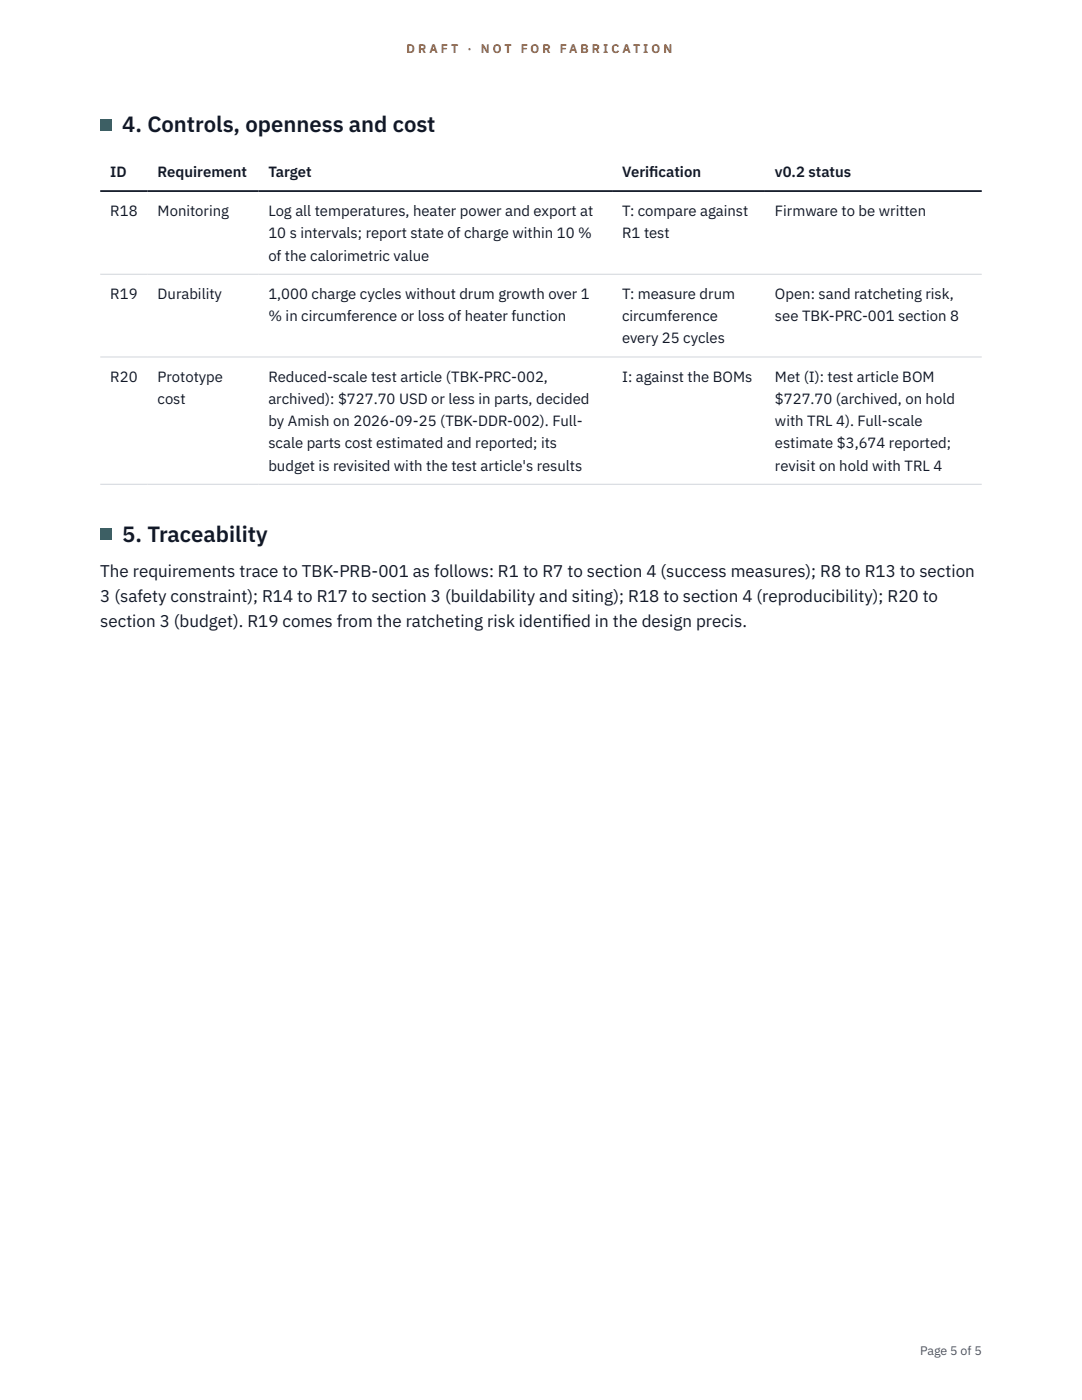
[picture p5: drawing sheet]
<svg xmlns="http://www.w3.org/2000/svg" width="216mm" height="279mm" viewBox="0 0 216 279" stroke-linecap="round" stroke-linejoin="round" font-family="sans-serif">
<defs><g id="words">
<g font-size="4.4" fill="#111827">
<text x="24.4" y="26.4">4. Controls, openness and cost</text>
<text x="24.4" y="108.1">5. Traceability</text>
</g>
<g font-size="3.4" fill="#111827">
<text x="20" y="115.1">The requirements trace to TBK-PRB-001 as follows: R1 to R7 to section 4 (success measures); R8 to R13 to section</text>
<text x="20" y="120.1">3 (safety constraint); R14 to R17 to section 3 (buildability and siting); R18 to section 4 (reproducibility); R20 to</text>
<text x="20" y="125.2">section 3 (budget). R19 comes from the ratcheting risk identif</text>
<text x="112.2" y="125.2">ied in the design precis.</text>
</g>
<g font-size="3" fill="#111827">
<text x="22" y="35.3">ID</text>
<text x="31.5" y="35.3">Requirement</text>
<text x="53.6" y="35.3">Target</text>
<text x="124.1" y="35.3">Verif</text>
<text x="129.6" y="35.3">ication</text>
<text x="154.6" y="35.3">v0.2 status</text>
<text x="22" y="43.1">R18</text>
<text x="31.5" y="43.1">Monitoring</text>
<text x="53.6" y="43.1">Log all temperatures, heater power and export at</text>
<text x="53.6" y="47.6">10 s intervals; report state of charge within 10 %</text>
<text x="124.1" y="43.1">T: compare against</text>
<text x="124.1" y="47.6">R1 test</text>
<text x="154.6" y="43.1">Firmware to be written</text>
<text x="53.6" y="52">of the calorimetric value</text>
<text x="22" y="59.7">R19</text>
<text x="31.5" y="59.7">Durability</text>
<text x="53.6" y="59.7">1,000 charge cycles without drum growth over 1</text>
<text x="124.1" y="59.7">T: measure drum</text>
<text x="154.6" y="59.7">Open: sand ratcheting risk,</text>
<text x="53.6" y="64.1">% in circumference or loss of heater function</text>
<text x="124.1" y="64.1">circumference</text>
<text x="154.6" y="64.1">see TBK-PRC-001 section 8</text>
<text x="124.1" y="68.5">every 25 cycles</text>
<text x="22" y="76.2">R20</text>
<text x="31.5" y="76.2">Prototype</text>
<text x="53.6" y="76.2">Reduced-scale test article (TBK-PRC-002,</text>
<text x="124.1" y="76.2">I: against the BOMs</text>
<text x="154.6" y="76.2">Met (I): test article BOM</text>
<text x="31.5" y="80.6">cost</text>
<text x="53.6" y="80.6">archived): $727.70 USD or less in parts, decided</text>
<text x="154.6" y="80.6">$727.70 (archived, on hold</text>
<text x="53.6" y="85.1">by Amish on 2026-09-25 (TBK-DDR-002). Full-</text>
<text x="53.6" y="89.5">scale parts cost estimated and reported; its</text>
<text x="154.6" y="85.1">with TRL 4). Full-scale</text>
<text x="154.6" y="89.5">estimate $3,674 reported;</text>
<text x="53.6" y="93.9">budget is revisited with the test article's results</text>
<text x="154.6" y="93.9">revisit on hold with TRL 4</text>
</g>
<g font-size="2.5" fill="#b45309">
<text x="81.1" y="10.5">D R A F T</text>
<text x="93.3" y="10.5">·</text>
<text x="95.9" y="10.5">N O T</text>
<text x="103.9" y="10.5">F O R</text>
<text x="111.7" y="10.5">F A B R I C A T I O N</text>
</g>
<text font-size="2.5" fill="#4b5563" x="183.6" y="270.3">Page 5 of 5</text>
</g></defs>
<path d="M20 54.7h175.9M20 71.2h175.9M20 96.6h175.9" fill="none" stroke="#d1d5db" stroke-width=".2"/>
<path d="M20 38.1h175.9" fill="none" stroke="#111827" stroke-width=".35"/>
<g fill="#0f766e">
<path d="M20 23.8h2.2v2.2h-2.2z"/>
<path d="M20 105.5h2.2v2.2h-2.2z"/>
</g>
<use href="#words"/>
</svg>
